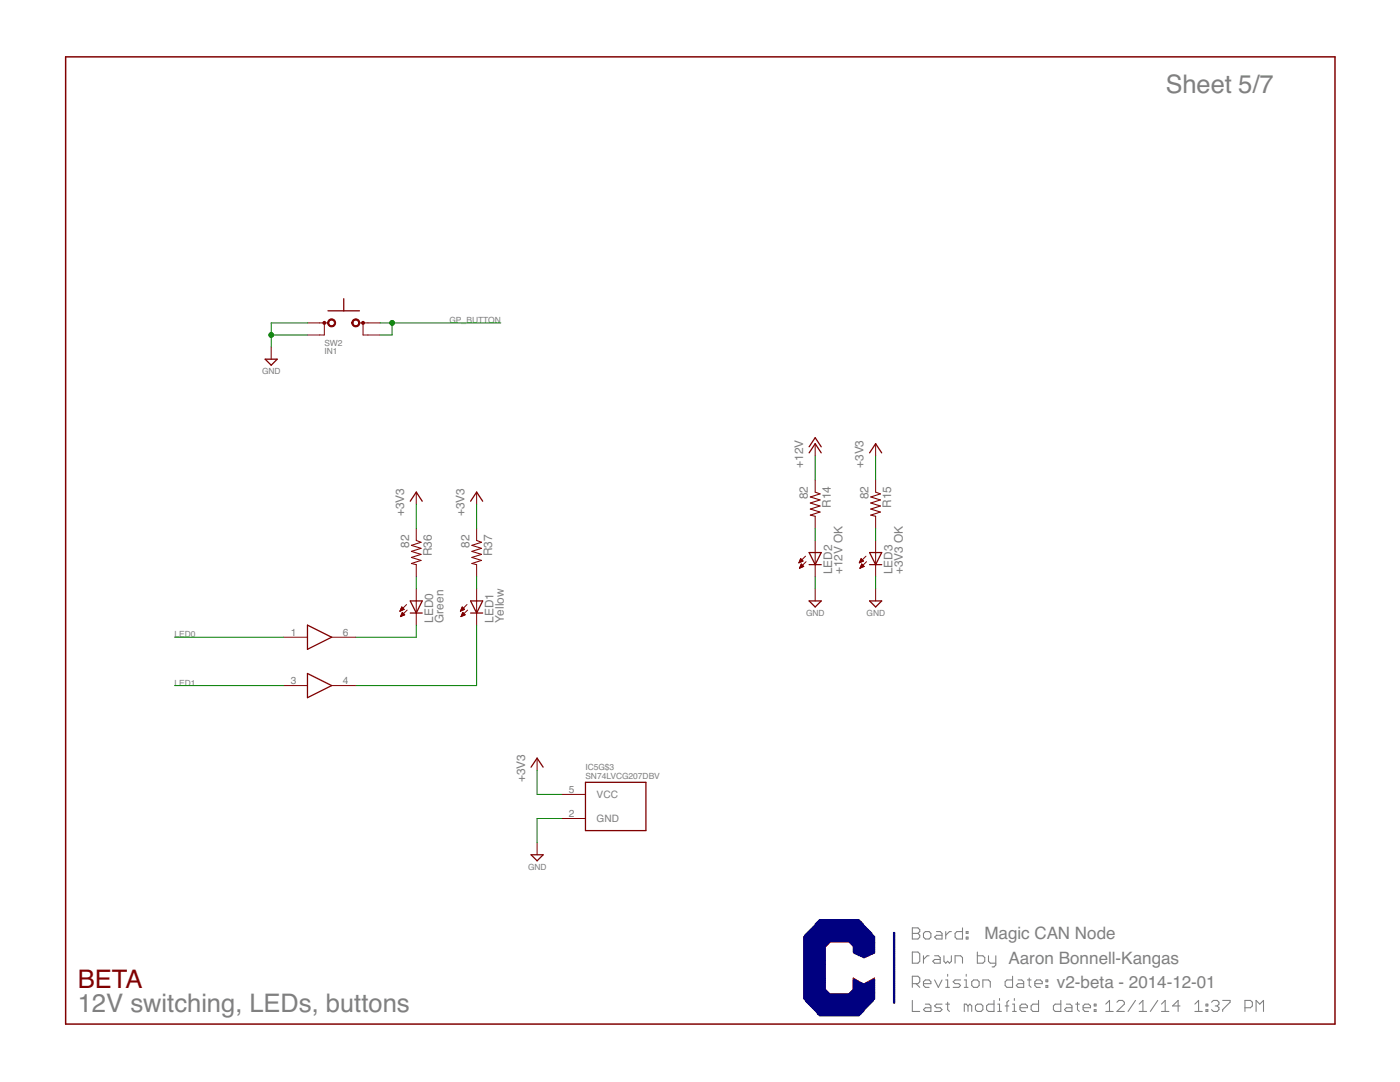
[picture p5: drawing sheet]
<svg xmlns="http://www.w3.org/2000/svg" width="279mm" height="216mm" viewBox="0 0 279 216" stroke-linecap="round" stroke-linejoin="round" font-family="sans-serif">
<defs><g id="words">
<g font-size="5.1" fill="#808080">
<text x="232.7" y="18.6">Sheet 5/7</text>
<text x="15.5" y="201.9">12V switching, LEDs, buttons</text>
</g>
<text font-size="5.1" fill="#800000" x="15.5" y="197.1">BETA</text>
<g font-size="3.4" fill="#808080">
<text x="196.5" y="187.5">Magic CAN Node</text>
<text x="201.3" y="192.3">Aaron Bonnell-Kangas</text>
<text x="210.9" y="197.1">v2-beta - 2014-12-01</text>
</g>
<g font-size="2.4" fill="#808080">
<text x="160.3" y="93.4" transform="rotate(-90 160.3 93.4)">+12V</text>
<text x="172.3" y="93.4" transform="rotate(-90 172.3 93.4)">+3V3</text>
<text x="161.2" y="99.6" transform="rotate(-90 161.2 99.6)">82</text>
<text x="165.8" y="101.3" transform="rotate(-90 165.8 101.3)">R14</text>
<text x="173.3" y="99.6" transform="rotate(-90 173.3 99.6)">82</text>
<text x="177.9" y="101.3" transform="rotate(-90 177.9 101.3)">R15</text>
<text x="80.7" y="103" transform="rotate(-90 80.7 103)">+3V3</text>
<text x="92.7" y="103" transform="rotate(-90 92.7 103)">+3V3</text>
<text x="81.6" y="109.3" transform="rotate(-90 81.6 109.3)">82</text>
<text x="86.2" y="111" transform="rotate(-90 86.2 111)">R36</text>
<text x="93.7" y="109.3" transform="rotate(-90 93.7 109.3)">82</text>
<text x="98.2" y="111" transform="rotate(-90 98.2 111)">R37</text>
<text x="166.1" y="114.6" transform="rotate(-90 166.1 114.6)">LED2</text>
<text x="168.1" y="114.6" transform="rotate(-90 168.1 114.6)">+12V OK</text>
<text x="178.1" y="114.6" transform="rotate(-90 178.1 114.6)">LED3</text>
<text x="180.2" y="114.6" transform="rotate(-90 180.2 114.6)">+3V3 OK</text>
<text x="86.4" y="124.3" transform="rotate(-90 86.4 124.3)">LED0</text>
<text x="88.5" y="124.3" transform="rotate(-90 88.5 124.3)">Green</text>
<text x="98.5" y="124.3" transform="rotate(-90 98.5 124.3)">LED1</text>
<text x="100.6" y="124.3" transform="rotate(-90 100.6 124.3)">Yellow</text>
<text x="104.8" y="156.1" transform="rotate(-90 104.8 156.1)">+3V3</text>
</g>
<g font-size="2" fill="#808080">
<text x="58" y="126.8">1</text>
<text x="68.4" y="126.8">6</text>
<text x="58" y="136.5">3</text>
<text x="68.4" y="136.5">4</text>
<text x="113.5" y="158.2">5</text>
<text x="119.1" y="159.2">VCC</text>
<text x="113.5" y="163">2</text>
<text x="119.1" y="164.1">GND</text>
</g>
<g font-size="1.7" fill="#808080">
<text x="89.7" y="64.4">GP_BUTTON</text>
<text x="64.7" y="70.7">IN1</text>
<text x="64.7" y="69">SW2</text>
<text x="52.3" y="74.7">GND</text>
<text x="160.9" y="122.9">GND</text>
<text x="172.9" y="122.9">GND</text>
<text x="34.8" y="127.1">LED0</text>
<text x="34.8" y="136.8">LED1</text>
<text x="116.8" y="155.4">SN74LVCG207DBV</text>
<text x="116.8" y="153.7">IC5G$3</text>
<text x="105.4" y="173.6">GND</text>
</g>
</g></defs>
<g fill="#808080" stroke="#808080" stroke-width=".2">
<path d="M172.6 191.1l1.9-1z"/>
<path d="M174.5 187v3.1z"/>
<path d="M171.4 183.6l3.1 3.4z"/>
<path d="M163.7 183.6h7.7z"/>
<path d="M163.7 183.6l-3.2 3.4z"/>
<path d="M160.5 187v12.3z"/>
<path d="M160.5 199.3l3.2 3.3z"/>
<path d="M163.7 202.6h7.7z"/>
<path d="M174.5 199.3l-3.1 3.3z"/>
<path d="M174.5 195.2v4.1z"/>
<path d="M172.3 196.4l2.2-1.2z"/>
<path d="M170.3 195.2l2 1.2z"/>
<path d="M170.3 195.2v2.3z"/>
<path d="M170.3 197.5l-.9 .8z"/>
<path d="M165.6 198.3h3.8z"/>
<path d="M164.7 197.5l.9 .8z"/>
<path d="M164.7 188.9v8.6z"/>
<path d="M165.7 187.9l-1 1z"/>
<path d="M165.7 187.9h3.7z"/>
<path d="M169.4 187.9l1 1z"/>
<path d="M170.4 188.9v1.2z"/>
<path d="M170.4 190.1l2.2 1z"/>
</g>
<g fill="#808080" stroke="#808080" stroke-width=".21">
<path d="M182.1 185.1v2.3z"/>
<path d="M182.1 185.1h1.1z"/>
<path d="M183.2 185.1l.4 .4z"/>
<path d="M183.6 185.5v.4z"/>
<path d="M183.6 185.9l-.4 .3z"/>
<path d="M183.2 186.2l.4 .4z"/>
<path d="M183.6 186.6v.4z"/>
<path d="M183.6 187l-.4 .4z"/>
<path d="M182.1 187.4h1.1z"/>
<path d="M182.1 186.2h1.1z"/>
<path d="M184.7 187.4h.7z"/>
<path d="M185.8 187l-.4 .4z"/>
<path d="M185.8 186.2v.8z"/>
<path d="M185.4 185.9l.4 .3z"/>
<path d="M184.7 185.9h.7z"/>
<path d="M184.3 186.2l.4-.3z"/>
<path d="M184.3 186.2v.8z"/>
<path d="M184.3 187l.4 .4z"/>
<path d="M186.9 185.9h.7z"/>
<path d="M187.6 185.9l.4 .3z"/>
<path d="M188 186.2v1.2z"/>
<path d="M186.9 187.4h1.1z"/>
<path d="M186.5 187l.4 .4z"/>
<path d="M186.5 187l.4-.4z"/>
<path d="M186.9 186.6h1.1z"/>
<path d="M188.7 185.9v1.5z"/>
<path d="M188.7 186.6l.8-.7z"/>
<path d="M189.5 185.9h.4z"/>
<path d="M192.1 185.1v2.3z"/>
<path d="M191 187.4h1.1z"/>
<path d="M190.6 187l.4 .4z"/>
<path d="M190.6 186.2v.8z"/>
<path d="M190.6 186.2l.4-.3z"/>
<path d="M191 185.9h1.1z"/>
<path d="M192.8 185.9h.4z"/>
<path d="M193.2 185.9v.3z"/>
<path d="M192.8 186.2h.4z"/>
<path d="M192.8 185.9v.3z"/>
<path d="M192.8 187h.4z"/>
<path d="M193.2 187v.4z"/>
<path d="M192.8 187.4h.4z"/>
<path d="M192.8 187v.4z"/>
<path d="M182.1 194.8v2.2z"/>
<path d="M182.1 194.8h1.1z"/>
<path d="M183.2 194.8l.4 .4z"/>
<path d="M183.6 195.2v.7z"/>
<path d="M183.6 195.9l-.4 .4z"/>
<path d="M182.1 196.3h1.1z"/>
<path d="M182.8 196.3l.8 .7z"/>
<path d="M184.7 197h.7z"/>
<path d="M184.3 196.6l.4 .4z"/>
<path d="M184.3 195.9v.7z"/>
<path d="M184.3 195.9l.4-.4z"/>
<path d="M184.7 195.5h.7z"/>
<path d="M185.4 195.5l.4 .4z"/>
<path d="M185.8 195.9v.4z"/>
<path d="M184.3 196.3h1.5z"/>
<path d="M186.5 195.5l.8 1.5z"/>
<path d="M188 195.5l-.7 1.5z"/>
<path d="M188.7 195.5h.4z"/>
<path d="M189.1 195.5v1.5z"/>
<path d="M188.7 197h.8z"/>
<path d="M189.1 194.4v.4z"/>
<path d="M190.2 197h1.1z"/>
<path d="M191.7 196.6l-.4 .4z"/>
<path d="M191.3 196.3l.4 .3z"/>
<path d="M190.6 196.3h.7z"/>
<path d="M190.2 195.9l.4 .4z"/>
<path d="M190.2 195.9l.4-.4z"/>
<path d="M190.6 195.5h1.1z"/>
<path d="M192.4 195.5h.4z"/>
<path d="M192.8 195.5v1.5z"/>
<path d="M192.4 197h.8z"/>
<path d="M192.8 194.4v.4z"/>
<path d="M194.3 197h.8z"/>
<path d="M195.4 196.6l-.3 .4z"/>
<path d="M195.4 195.9v.7z"/>
<path d="M195.1 195.5l.3 .4z"/>
<path d="M194.3 195.5h.8z"/>
<path d="M193.9 195.9l.4-.4z"/>
<path d="M193.9 195.9v.7z"/>
<path d="M193.9 196.6l.4 .4z"/>
<path d="M196.2 195.5v1.5z"/>
<path d="M196.2 195.5h1.1z"/>
<path d="M197.3 195.5l.3 .4z"/>
<path d="M197.6 195.9v1.1z"/>
<path d="M202.1 194.8v2.2z"/>
<path d="M201 197h1.1z"/>
<path d="M200.6 196.6l.4 .4z"/>
<path d="M200.6 195.9v.7z"/>
<path d="M200.6 195.9l.4-.4z"/>
<path d="M201 195.5h1.1z"/>
<path d="M203.2 195.5h.7z"/>
<path d="M203.9 195.5l.4 .4z"/>
<path d="M204.3 195.9v1.1z"/>
<path d="M203.2 197h1.1z"/>
<path d="M202.8 196.6l.4 .4z"/>
<path d="M202.8 196.6l.4-.3z"/>
<path d="M203.2 196.3h1.1z"/>
<path d="M205.4 195.2v1.4z"/>
<path d="M205.4 196.6l.4 .4z"/>
<path d="M205 195.5h.8z"/>
<path d="M206.9 197h.7z"/>
<path d="M206.5 196.6l.4 .4z"/>
<path d="M206.5 195.9v.7z"/>
<path d="M206.9 195.5l-.4 .4z"/>
<path d="M206.9 195.5h.7z"/>
<path d="M207.6 195.5l.4 .4z"/>
<path d="M208 195.9v.4z"/>
<path d="M206.5 196.3h1.5z"/>
<path d="M208.7 195.5h.4z"/>
<path d="M209.1 195.5v.4z"/>
<path d="M208.7 195.9h.4z"/>
<path d="M208.7 195.5v.4z"/>
<path d="M208.7 196.6h.4z"/>
<path d="M209.1 196.6v.4z"/>
<path d="M208.7 197h.4z"/>
<path d="M208.7 196.6v.4z"/>
<path d="M182.1 199.6v2.2z"/>
<path d="M182.1 201.8h1.5z"/>
<path d="M184.7 200.4h.7z"/>
<path d="M185.4 200.4l.4 .3z"/>
<path d="M185.8 200.7v1.1z"/>
<path d="M184.7 201.8h1.1z"/>
<path d="M184.3 201.5l.4 .3z"/>
<path d="M184.3 201.5l.4-.4z"/>
<path d="M184.7 201.1h1.1z"/>
<path d="M186.5 201.8h1.1z"/>
<path d="M187.6 201.8l.4-.3z"/>
<path d="M187.6 201.1l.4 .4z"/>
<path d="M186.9 201.1h.7z"/>
<path d="M186.5 200.7l.4 .4z"/>
<path d="M186.5 200.7l.4-.3z"/>
<path d="M186.9 200.4h1.1z"/>
<path d="M189.1 200v1.5z"/>
<path d="M189.1 201.5l.4 .3z"/>
<path d="M188.7 200.4h.8z"/>
<path d="M192.4 200.4v1.4z"/>
<path d="M192.4 200.4h.4z"/>
<path d="M192.8 200.4l.4 .3z"/>
<path d="M193.2 200.7v1.1z"/>
<path d="M193.2 200.7l.4-.3z"/>
<path d="M193.6 200.4l.3 .3z"/>
<path d="M193.9 200.7v1.1z"/>
<path d="M195.1 201.8h.7z"/>
<path d="M195.8 201.8l.4-.3z"/>
<path d="M196.2 200.7v.8z"/>
<path d="M195.8 200.4l.4 .3z"/>
<path d="M195.1 200.4h.7z"/>
<path d="M194.7 200.7l.4-.3z"/>
<path d="M194.7 200.7v.8z"/>
<path d="M194.7 201.5l.4 .3z"/>
<path d="M198.4 199.6v2.2z"/>
<path d="M197.3 201.8h1.1z"/>
<path d="M196.9 201.5l.4 .3z"/>
<path d="M196.9 200.7v.8z"/>
<path d="M196.9 200.7l.4-.3z"/>
<path d="M197.3 200.4h1.1z"/>
<path d="M199.1 200.4h.4z"/>
<path d="M199.5 200.4v1.4z"/>
<path d="M199.1 201.8h.8z"/>
<path d="M199.5 199.2v.4z"/>
<path d="M201 200v1.8z"/>
<path d="M201 200l.3-.4z"/>
<path d="M200.6 200.7h.7z"/>
<path d="M202.1 200.4h.3z"/>
<path d="M202.4 200.4v1.4z"/>
<path d="M202.1 201.8h.7z"/>
<path d="M202.4 199.2v.4z"/>
<path d="M203.9 201.8h.8z"/>
<path d="M203.6 201.5l.3 .3z"/>
<path d="M203.6 200.7v.8z"/>
<path d="M203.6 200.7l.3-.3z"/>
<path d="M203.9 200.4h.8z"/>
<path d="M204.7 200.4l.3 .3z"/>
<path d="M205 200.7v.4z"/>
<path d="M203.6 201.1h1.4z"/>
<path d="M207.3 199.6v2.2z"/>
<path d="M206.1 201.8h1.2z"/>
<path d="M205.8 201.5l.3 .3z"/>
<path d="M205.8 200.7v.8z"/>
<path d="M205.8 200.7l.3-.3z"/>
<path d="M206.1 200.4h1.2z"/>
<path d="M211.7 199.6v2.2z"/>
<path d="M210.6 201.8h1.1z"/>
<path d="M210.2 201.5l.4 .3z"/>
<path d="M210.2 200.7v.8z"/>
<path d="M210.2 200.7l.4-.3z"/>
<path d="M210.6 200.4h1.1z"/>
<path d="M212.8 200.4h.8z"/>
<path d="M213.6 200.4l.3 .3z"/>
<path d="M213.9 200.7v1.1z"/>
<path d="M212.8 201.8h1.1z"/>
<path d="M212.4 201.5l.4 .3z"/>
<path d="M212.8 201.1l-.4 .4z"/>
<path d="M212.8 201.1h1.1z"/>
<path d="M215 200v1.5z"/>
<path d="M215 201.5l.4 .3z"/>
<path d="M214.7 200.4h.7z"/>
<path d="M216.5 201.8h.8z"/>
<path d="M216.2 201.5l.3 .3z"/>
<path d="M216.2 200.7v.8z"/>
<path d="M216.2 200.7l.3-.3z"/>
<path d="M216.5 200.4h.8z"/>
<path d="M217.3 200.4l.3 .3z"/>
<path d="M217.6 200.7v.4z"/>
<path d="M216.2 201.1h1.4z"/>
<path d="M218.4 200.4h.3z"/>
<path d="M218.7 200.4v.3z"/>
<path d="M218.4 200.7h.3z"/>
<path d="M218.4 200.4v.3z"/>
<path d="M218.4 201.5h.3z"/>
<path d="M218.7 201.5v.3z"/>
<path d="M218.4 201.8h.3z"/>
<path d="M218.4 201.5v.3z"/>
<path d="M220.7 200.4l.7-.8z"/>
<path d="M221.4 199.6v2.2z"/>
<path d="M220.7 201.8h1.5z"/>
<path d="M222.9 201.8h1.5z"/>
<path d="M222.9 201.8l1.5-1.4z"/>
<path d="M224.4 200v.4z"/>
<path d="M224 199.6l.4 .4z"/>
<path d="M223.3 199.6h.7z"/>
<path d="M222.9 200l.4-.4z"/>
<path d="M226.6 199.6l-1.5 2.2z"/>
<path d="M227.4 200.4l.7-.8z"/>
<path d="M228.1 199.6v2.2z"/>
<path d="M227.4 201.8h1.4z"/>
<path d="M231.1 199.6l-1.5 2.2z"/>
<path d="M231.8 200.4l.7-.8z"/>
<path d="M232.5 199.6v2.2z"/>
<path d="M231.8 201.8h1.5z"/>
<path d="M235.1 199.6v2.2z"/>
<path d="M235.1 199.6l-1.1 1.1z"/>
<path d="M234 200.7h1.5z"/>
<path d="M238.5 200.4l.7-.8z"/>
<path d="M239.2 199.6v2.2z"/>
<path d="M238.5 201.8h1.4z"/>
<path d="M240.7 200.4h.3z"/>
<path d="M241 200.4v.3z"/>
<path d="M240.7 200.7h.3z"/>
<path d="M240.7 200.4v.3z"/>
<path d="M240.7 201.5h.3z"/>
<path d="M241 201.5v.3z"/>
<path d="M240.7 201.8h.3z"/>
<path d="M240.7 201.5v.3z"/>
<path d="M241.8 200l.4-.4z"/>
<path d="M242.2 199.6h.7z"/>
<path d="M242.9 199.6l.4 .4z"/>
<path d="M243.3 200v.4z"/>
<path d="M243.3 200.4l-.4 .3z"/>
<path d="M242.5 200.7h.4z"/>
<path d="M242.9 200.7l.4 .4z"/>
<path d="M243.3 201.1v.4z"/>
<path d="M243.3 201.5l-.4 .3z"/>
<path d="M242.2 201.8h.7z"/>
<path d="M241.8 201.5l.4 .3z"/>
<path d="M244 199.6h1.5z"/>
<path d="M245.5 199.6v.4z"/>
<path d="M245.5 200l-1.5 1.5z"/>
<path d="M244 201.5v.3z"/>
<path d="M248.5 199.6v2.2z"/>
<path d="M248.5 199.6h1.1z"/>
<path d="M249.6 199.6l.3 .4z"/>
<path d="M249.9 200v.7z"/>
<path d="M249.6 201.1l.3-.4z"/>
<path d="M248.5 201.1h1.1z"/>
<path d="M250.7 199.6v2.2z"/>
<path d="M250.7 199.6l.7 .8z"/>
<path d="M251.4 200.4l.8-.8z"/>
<path d="M252.2 199.6v2.2z"/>
<path d="M182.1 190v2.2z"/>
<path d="M182.1 192.2h1.1z"/>
<path d="M183.6 191.8l-.4 .4z"/>
<path d="M183.6 190.3v1.5z"/>
<path d="M183.2 190l.4 .3z"/>
<path d="M182.1 190h1.1z"/>
<path d="M184.3 190.7v1.5z"/>
<path d="M185 190.7l-.7 .8z"/>
<path d="M185 190.7h.4z"/>
<path d="M186.5 190.7h.8z"/>
<path d="M187.3 190.7l.3 .4z"/>
<path d="M187.6 191.1v1.1z"/>
<path d="M186.5 192.2h1.1z"/>
<path d="M186.2 191.8l.3 .4z"/>
<path d="M186.2 191.8l.3-.3z"/>
<path d="M186.5 191.5h1.1z"/>
<path d="M188.4 190.7v1.1z"/>
<path d="M188.4 191.8l.3 .4z"/>
<path d="M188.7 192.2l.4-.4z"/>
<path d="M189.1 191.8l.4 .4z"/>
<path d="M189.5 192.2l.4-.4z"/>
<path d="M189.9 190.7v1.1z"/>
<path d="M190.6 190.7v1.5z"/>
<path d="M190.6 190.7h1.1z"/>
<path d="M191.7 190.7l.4 .4z"/>
<path d="M192.1 191.1v1.1z"/>
<path d="M195.1 190v2.2z"/>
<path d="M195.1 192.2h1.1z"/>
<path d="M196.2 192.2l.3-.4z"/>
<path d="M196.5 191.1v.7z"/>
<path d="M196.2 190.7l.3 .4z"/>
<path d="M195.1 190.7h1.1z"/>
<path d="M197.3 190.7v1.1z"/>
<path d="M197.3 191.8l.3 .4z"/>
<path d="M197.6 192.2h1.1z"/>
<path d="M198.7 190.7v1.9z"/>
<path d="M198.7 192.6l-.3 .3z"/>
<path d="M198 192.9h.4z"/>
</g>
<g fill="#800000" stroke="#800000" stroke-width=".2">
<path d="M61.4 64.4h2.4z"/>
<path d="M73.4 64.4h2.4z"/>
<path d="M63.8 64.4h.9z"/>
<path d="M64.7 64.4h.7z"/>
<path d="M72.5 64.4h.9z"/>
<path d="M71.7 64.4h.8z"/>
<path d="M61.4 66.8h2.4z"/>
<path d="M63.8 66.8h.9z"/>
<path d="M64.7 64.4v2.4z"/>
<path d="M73.4 66.8h2.4z"/>
<path d="M72.5 66.8h.9z"/>
<path d="M72.5 64.4v2.4z"/>
<path d="M54.1 69.3v2.4z"/>
<path d="M56.5 127.1h4.9z"/>
<path d="M66.2 127.1h4.8z"/>
<path d="M56.5 136.8h4.9z"/>
<path d="M66.2 136.8h4.8z"/>
<path d="M112 158.5h4.8z"/>
<path d="M112 163.3h4.8z"/>
<path d="M83.1 122.3v2.4z"/>
<path d="M83.1 117.5v2.4z"/>
<path d="M83.1 119.9v2.4z"/>
<path d="M81.1 120.6l-1.3 1.4z"/>
<path d="M79.9 123l1.4-1.3z"/>
<path d="M80.2 121.1l-.4 .9z"/>
<path d="M80.2 121.1l.5 .5z"/>
<path d="M79.8 122l.9-.4z"/>
<path d="M79.9 121.8h.2z"/>
<path d="M79.9 121.7h.5z"/>
<path d="M80 121.6h.6z"/>
<path d="M80 121.5h.6z"/>
<path d="M80.1 121.4h.3z"/>
<path d="M80.1 121.3h.2z"/>
<path d="M80.3 122.2l-.4 .8z"/>
<path d="M80.3 122.2l.5 .5z"/>
<path d="M79.9 123l.9-.3z"/>
<path d="M80 123h.1z"/>
<path d="M80 122.9h.4z"/>
<path d="M80.1 122.7h.5z"/>
<path d="M80.1 122.6h.6z"/>
<path d="M80.2 122.5h.4z"/>
<path d="M80.2 122.4h.3z"/>
<path d="M80.3 122.3h.1z"/>
<path d="M95.1 122.3v2.4z"/>
<path d="M95.1 117.5v2.4z"/>
<path d="M95.1 119.9v2.4z"/>
<path d="M93.2 120.6l-1.3 1.4z"/>
<path d="M92 123l1.3-1.3z"/>
<path d="M92.2 121.1l-.3 .9z"/>
<path d="M92.2 121.1l.5 .5z"/>
<path d="M91.9 122l.8-.4z"/>
<path d="M91.9 121.8h.3z"/>
<path d="M92 121.7h.4z"/>
<path d="M92 121.6h.7z"/>
<path d="M92.1 121.5h.5z"/>
<path d="M92.1 121.4h.4z"/>
<path d="M92.2 121.3h.2z"/>
<path d="M92.4 122.2l-.4 .8z"/>
<path d="M92.4 122.2l.4 .5z"/>
<path d="M92 123l.8-.3z"/>
<path d="M92 123h.2z"/>
<path d="M92.1 122.9h.3z"/>
<path d="M92.1 122.7h.6z"/>
<path d="M92.2 122.6h.6z"/>
<path d="M92.2 122.5h.5z"/>
<path d="M92.3 122.4h.3z"/>
<path d="M92.3 122.3h.2z"/>
<path d="M83.1 112.7v2.4z"/>
<path d="M83.1 105.4v2.4z"/>
<path d="M95.1 112.7v2.4z"/>
<path d="M95.1 105.4v2.4z"/>
<path d="M83.1 98.2v2.4z"/>
<path d="M95.1 98.2v2.4z"/>
<path d="M107.2 151.3v2.4z"/>
<path d="M107.2 168.1v2.5z"/>
<path d="M162.7 112.7v2.4z"/>
<path d="M162.7 107.8v2.5z"/>
<path d="M162.7 110.3v2.4z"/>
<path d="M160.8 111l-1.4 1.3z"/>
<path d="M160.9 112.1l-1.3 1.3z"/>
<path d="M159.8 111.5l-.4 .8z"/>
<path d="M159.8 111.5l.5 .5z"/>
<path d="M159.4 112.3l.9-.3z"/>
<path d="M159.5 112.2h.1z"/>
<path d="M159.5 112.1h.4z"/>
<path d="M159.6 112h.5z"/>
<path d="M159.6 111.9h.6z"/>
<path d="M159.7 111.8h.4z"/>
<path d="M159.7 111.7h.3z"/>
<path d="M159.7 111.5h.2z"/>
<path d="M159.9 112.5l-.3 .9z"/>
<path d="M159.9 112.5l.5 .5z"/>
<path d="M159.6 113.4l.8-.4z"/>
<path d="M159.6 113.2h.3z"/>
<path d="M159.7 113.1h.5z"/>
<path d="M159.7 113h.7z"/>
<path d="M159.8 112.9h.5z"/>
<path d="M159.8 112.8h.3z"/>
<path d="M159.9 112.7h.1z"/>
<path d="M174.8 112.7v2.4z"/>
<path d="M174.8 107.8v2.5z"/>
<path d="M174.8 110.3v2.4z"/>
<path d="M172.8 111l-1.3 1.3z"/>
<path d="M172.9 112.1l-1.3 1.3z"/>
<path d="M171.9 111.5l-.4 .8z"/>
<path d="M171.9 111.5l.4 .5z"/>
<path d="M171.5 112.3l.8-.3z"/>
<path d="M171.5 112.2h.2z"/>
<path d="M171.6 112.1h.3z"/>
<path d="M171.6 112h.6z"/>
<path d="M171.7 111.9h.6z"/>
<path d="M171.7 111.8h.5z"/>
<path d="M171.8 111.7h.2z"/>
<path d="M171.8 111.5h.1z"/>
<path d="M172 112.5l-.4 .9z"/>
<path d="M172 112.5l.5 .5z"/>
<path d="M171.6 113.4l.9-.4z"/>
<path d="M171.7 113.2h.3z"/>
<path d="M171.7 113.1h.5z"/>
<path d="M171.8 113h.6z"/>
<path d="M171.8 112.9h.5z"/>
<path d="M171.9 112.8h.3z"/>
<path d="M171.9 112.7h.2z"/>
<path d="M162.7 103v2.4z"/>
<path d="M162.7 95.8v2.4z"/>
<path d="M174.8 103v2.4z"/>
<path d="M174.8 95.8v2.4z"/>
<path d="M174.8 88.5v2.5z"/>
<path d="M162.7 88.5v2.5z"/>
<path d="M162.7 117.5v2.4z"/>
<path d="M174.8 117.5v2.4z"/>
<path d="M65.6 63.9a.8 .8 0 0 1 1.3 .1 .8 .8 0 0 1-.5 1.2 .8 .8 0 0 1-1-.8h.2a.56 .56 0 0 1 .8-.5 .56 .56 0 0 1 .2 .9 .56 .56 0 0 1-.9-.2l-.1-.2h-.2z" fill-rule="evenodd"/>
<path d="M70.4 63.9a.8 .8 0 0 1 1.3 .1 .8 .8 0 0 1-.5 1.2 .8 .8 0 0 1-1-.8h.2a.56 .56 0 0 1 .8-.5 .56 .56 0 0 1 .2 .9 .56 .56 0 0 1-.9-.2l-.1-.2h-.2z" fill-rule="evenodd"/>
<circle cx="72.5" cy="64.4" r=".3"/>
<circle cx="64.7" cy="64.4" r=".3"/>
</g>
<g fill="#800000" stroke="#800000" stroke-width=".25">
<path d="M68.6 62h3.1z"/>
<path d="M65.4 62h3.2z"/>
<path d="M68.6 59.6v2.4z"/>
<path d="M52.9 71.7h2.4z"/>
<path d="M55.3 71.7l-1.2 1.2z"/>
<path d="M52.9 71.7l1.2 1.2z"/>
<path d="M61.4 124.7v4.9z"/>
<path d="M61.4 129.6l4.8-2.5z"/>
<path d="M61.4 124.7l4.8 2.4z"/>
<path d="M61.4 134.4v4.8z"/>
<path d="M61.4 139.2l4.8-2.4z"/>
<path d="M61.4 134.4l4.8 2.4z"/>
<path d="M116.8 156.1v9.6z"/>
<path d="M116.8 165.7h12.1z"/>
<path d="M128.9 156.1v9.6z"/>
<path d="M116.8 156.1h12.1z"/>
<path d="M84.3 119.9l-1.2 2.4z"/>
<path d="M81.9 119.9l1.2 2.4z"/>
<path d="M83.1 122.3h1.2z"/>
<path d="M81.9 122.3h1.2z"/>
<path d="M83.1 119.9h1.2z"/>
<path d="M81.9 119.9h1.2z"/>
<path d="M96.3 119.9l-1.2 2.4z"/>
<path d="M93.9 119.9l1.2 2.4z"/>
<path d="M95.1 122.3h1.2z"/>
<path d="M93.9 122.3h1.2z"/>
<path d="M95.1 119.9h1.2z"/>
<path d="M93.9 119.9h1.2z"/>
<path d="M83.1 98.2l1.2 1.8z"/>
<path d="M83.1 98.2l-1.2 1.8z"/>
<path d="M95.1 98.2l1.2 1.8z"/>
<path d="M95.1 98.2l-1.2 1.8z"/>
<path d="M107.2 151.3l1.2 1.8z"/>
<path d="M107.2 151.3l-1.2 1.8z"/>
<path d="M106 170.6h2.4z"/>
<path d="M108.4 170.6l-1.2 1.2z"/>
<path d="M106 170.6l1.2 1.2z"/>
<path d="M163.9 110.3l-1.2 2.4z"/>
<path d="M161.5 110.3l1.2 2.4z"/>
<path d="M162.7 112.7h1.2z"/>
<path d="M161.5 112.7h1.2z"/>
<path d="M162.7 110.3h1.2z"/>
<path d="M161.5 110.3h1.2z"/>
<path d="M176 110.3l-1.2 2.4z"/>
<path d="M173.5 110.3l1.3 2.4z"/>
<path d="M174.8 112.7h1.2z"/>
<path d="M173.5 112.7h1.3z"/>
<path d="M174.8 110.3h1.2z"/>
<path d="M173.5 110.3h1.3z"/>
<path d="M174.8 88.5l1.2 1.9z"/>
<path d="M174.8 88.5l-1.3 1.9z"/>
<path d="M162.7 88.5l1.2 1.9z"/>
<path d="M162.7 88.5l-1.2 1.9z"/>
<path d="M162.7 87.3l1.2 1.9z"/>
<path d="M162.7 87.3l-1.2 1.9z"/>
<path d="M161.5 119.9h2.4z"/>
<path d="M163.9 119.9l-1.2 1.2z"/>
<path d="M161.5 119.9l1.2 1.2z"/>
<path d="M173.5 119.9h2.5z"/>
<path d="M176 119.9l-1.2 1.2z"/>
<path d="M173.5 119.9l1.3 1.2z"/>
</g>
<g fill="#800000" stroke="#800000" stroke-width=".21">
<path d="M83.1 107.8l.9 .4z"/>
<path d="M82.1 108.8l1.9-.6z"/>
<path d="M82.1 108.8l1.9 .6z"/>
<path d="M82.1 110l1.9-.6z"/>
<path d="M82.1 110l1.9 .6z"/>
<path d="M82.1 111.2l1.9-.6z"/>
<path d="M82.1 111.2l1.9 .6z"/>
<path d="M82.1 112.4l1.9-.6z"/>
<path d="M82.1 112.4l1 .3z"/>
<path d="M95.1 107.8l1 .4z"/>
<path d="M94.2 108.8l1.9-.6z"/>
<path d="M94.2 108.8l1.9 .6z"/>
<path d="M94.2 110l1.9-.6z"/>
<path d="M94.2 110l1.9 .6z"/>
<path d="M94.2 111.2l1.9-.6z"/>
<path d="M94.2 111.2l1.9 .6z"/>
<path d="M94.2 112.4l1.9-.6z"/>
<path d="M94.2 112.4l.9 .3z"/>
<path d="M162.7 98.2l1 .4z"/>
<path d="M161.7 99.2l2-.6z"/>
<path d="M161.7 99.2l2 .6z"/>
<path d="M161.7 100.4l2-.6z"/>
<path d="M161.7 100.4l2 .6z"/>
<path d="M161.7 101.6l2-.6z"/>
<path d="M161.7 101.6l2 .6z"/>
<path d="M161.7 102.8l2-.6z"/>
<path d="M161.7 102.8l1 .2z"/>
<path d="M174.8 98.2l.9 .4z"/>
<path d="M173.8 99.2l1.9-.6z"/>
<path d="M173.8 99.2l1.9 .6z"/>
<path d="M173.8 100.4l1.9-.6z"/>
<path d="M173.8 100.4l1.9 .6z"/>
<path d="M173.8 101.6l1.9-.6z"/>
<path d="M173.8 101.6l1.9 .6z"/>
<path d="M173.8 102.8l1.9-.6z"/>
<path d="M173.8 102.8l1 .2z"/>
</g>
<g fill="#800000" stroke="#800000" stroke-width=".3">
<path d="M13.1 11.3v193z"/>
<path d="M13.1 204.3h253.3z"/>
<path d="M266.4 11.3v193z"/>
<path d="M13.1 11.3h253.3z"/>
</g>
<g fill="#008000" stroke="#008000" stroke-width=".2">
<path d="M54.1 66.8h7.3z"/>
<path d="M54.1 66.8v2.5z"/>
<path d="M54.1 64.4h7.3z"/>
<path d="M54.1 64.4v2.4z"/>
<path d="M107.2 163.3h4.8z"/>
<path d="M107.2 163.3v4.8z"/>
<path d="M174.8 115.1v2.4z"/>
<path d="M162.7 115.1v2.4z"/>
<path d="M83.1 100.6v4.8z"/>
<path d="M95.1 100.6v4.8z"/>
<path d="M107.2 158.5h4.8z"/>
<path d="M107.2 153.7v4.8z"/>
<path d="M174.8 91v4.8z"/>
<path d="M75.8 64.4h2.5z"/>
<path d="M78.3 64.4h21.6z"/>
<path d="M75.8 66.8h2.5z"/>
<path d="M78.3 64.4v2.4z"/>
<path d="M34.8 127.1h21.7z"/>
<path d="M34.8 136.8h21.7z"/>
<path d="M71 127.1h12.1z"/>
<path d="M83.1 124.7v2.4z"/>
<path d="M71 136.8h24.1z"/>
<path d="M95.1 124.7v12.1z"/>
<path d="M83.1 115.1v2.4z"/>
<path d="M95.1 115.1v2.4z"/>
<path d="M162.7 105.4v2.4z"/>
<path d="M174.8 105.4v2.4z"/>
<path d="M162.7 91v4.8z"/>
<circle cx="54.1" cy="66.8" r=".49"/>
<circle cx="78.3" cy="64.4" r=".49"/>
</g>
<g fill="#f00" stroke="#f00" stroke-width=".2">
<path d="M172.6 191.1l1.9-1z"/>
<path d="M170.4 190.1l2.2 1z"/>
<path d="M170.4 188.9v1.2z"/>
<path d="M169.4 187.9l1 1z"/>
<path d="M165.7 187.9h3.7z"/>
<path d="M165.7 187.9l-1 1z"/>
<path d="M164.7 188.9v8.6z"/>
<path d="M164.7 197.5l.9 .8z"/>
<path d="M165.6 198.3h3.8z"/>
<path d="M169.4 198.3l.9-.8z"/>
<path d="M170.3 195.2v2.3z"/>
<path d="M170.3 195.2l2 1.2z"/>
<path d="M172.3 196.4l2.2-1.2z"/>
<path d="M174.5 195.2v4.1z"/>
<path d="M174.5 199.3l-3.1 3.3z"/>
<path d="M163.7 202.6h7.7z"/>
<path d="M160.5 199.3l3.2 3.3z"/>
<path d="M160.5 187v12.3z"/>
<path d="M163.7 183.6l-3.2 3.4z"/>
<path d="M163.7 183.6h7.7z"/>
<path d="M171.4 183.6l3.1 3.4z"/>
<path d="M174.5 187v3.1z"/>
<path d="M163.6 202.6h7.8z"/>
<path d="M163.5 202.5h8z"/>
<path d="M163.4 202.4h8.2z"/>
<path d="M163.3 202.3h8.4z"/>
<path d="M163.2 202.2h8.6z"/>
<path d="M163.1 202.1h8.8z"/>
<path d="M163 202h9z"/>
<path d="M162.9 201.9h9.2z"/>
<path d="M162.8 201.7h9.4z"/>
<path d="M162.7 201.6h9.6z"/>
<path d="M162.6 201.5h9.8z"/>
<path d="M162.5 201.4h10z"/>
<path d="M162.4 201.3h10.2z"/>
<path d="M162.3 201.2h10.4z"/>
<path d="M162.2 201.1h10.6z"/>
<path d="M162.1 201h10.9z"/>
<path d="M162 200.8h11.1z"/>
<path d="M161.9 200.7h11.3z"/>
<path d="M161.8 200.6h11.5z"/>
<path d="M161.6 200.5h11.8z"/>
<path d="M161.5 200.4h12z"/>
<path d="M161.4 200.3h12.2z"/>
<path d="M161.3 200.2h12.4z"/>
<path d="M161.2 200h12.6z"/>
<path d="M161.1 199.9h12.8z"/>
<path d="M161 199.8h13z"/>
<path d="M160.9 199.7h13.2z"/>
<path d="M160.8 199.6h13.4z"/>
<path d="M160.7 199.5h13.6z"/>
<path d="M160.6 199.4h13.8z"/>
<path d="M160.5 199.3h14z"/>
<path d="M160.5 199.1h14z"/>
<path d="M160.5 199h14z"/>
<path d="M160.5 198.9h14z"/>
<path d="M160.5 198.8h14z"/>
<path d="M160.5 198.7h14z"/>
<path d="M160.5 198.6h14z"/>
<path d="M160.5 198.5h14z"/>
<path d="M160.5 198.4h14z"/>
<path d="M160.5 198.2h5z"/>
<path d="M169.5 198.2h5z"/>
<path d="M160.5 198.1h4.9z"/>
<path d="M169.6 198.1h4.9z"/>
<path d="M160.5 198h4.8z"/>
<path d="M169.7 198h4.8z"/>
<path d="M160.5 197.9h4.7z"/>
<path d="M169.9 197.9h4.6z"/>
<path d="M160.5 197.8h4.6z"/>
<path d="M170 197.8h4.5z"/>
<path d="M160.5 197.7h4.5z"/>
<path d="M170.1 197.7h4.4z"/>
<path d="M160.5 197.6h4.3z"/>
<path d="M170.2 197.6h4.3z"/>
<path d="M160.5 197.4h4.2z"/>
<path d="M170.3 197.4h4.2z"/>
<path d="M160.5 197.3h4.2z"/>
<path d="M170.3 197.3h4.2z"/>
<path d="M160.5 197.2h4.2z"/>
<path d="M170.3 197.2h4.2z"/>
<path d="M160.5 197.1h4.2z"/>
<path d="M170.3 197.1h4.2z"/>
<path d="M160.5 197h4.2z"/>
<path d="M170.3 197h4.2z"/>
<path d="M160.5 196.9h4.2z"/>
<path d="M170.3 196.9h4.2z"/>
<path d="M160.5 196.8h4.2z"/>
<path d="M170.3 196.8h4.2z"/>
<path d="M160.5 196.7h4.2z"/>
<path d="M170.3 196.7h4.2z"/>
<path d="M160.5 196.6h4.2z"/>
<path d="M170.3 196.6h4.2z"/>
<path d="M160.5 196.4h4.2z"/>
<path d="M170.3 196.4h4.2z"/>
<path d="M160.5 196.3h4.2z"/>
<path d="M170.3 196.3h1.9z"/>
<path d="M172.4 196.3h2.1z"/>
<path d="M160.5 196.2h4.2z"/>
<path d="M170.3 196.2h1.7z"/>
<path d="M172.7 196.2h1.8z"/>
<path d="M160.5 196.1h4.2z"/>
<path d="M170.3 196.1h1.6z"/>
<path d="M172.9 196.1h1.6z"/>
<path d="M160.5 196h4.2z"/>
<path d="M170.3 196h1.4z"/>
<path d="M173.1 196h1.4z"/>
<path d="M160.5 195.9h4.2z"/>
<path d="M170.3 195.9h1.1z"/>
<path d="M173.3 195.9h1.2z"/>
<path d="M160.5 195.7h4.2z"/>
<path d="M170.3 195.7h1z"/>
<path d="M173.5 195.7h1z"/>
<path d="M160.5 195.6h4.2z"/>
<path d="M170.3 195.6h.8z"/>
<path d="M173.7 195.6h.8z"/>
<path d="M160.5 195.5h4.2z"/>
<path d="M170.3 195.5h.6z"/>
<path d="M173.9 195.5h.6z"/>
<path d="M160.5 195.4h4.2z"/>
<path d="M170.3 195.4h.4z"/>
<path d="M174.1 195.4h.4z"/>
<path d="M160.5 195.3h4.2z"/>
<path d="M170.3 195.3h.2z"/>
<path d="M174.3 195.3h.2z"/>
<path d="M160.5 195.2h4.2z"/>
<path d="M160.5 195.1h4.2z"/>
<path d="M160.5 195h4.2z"/>
<path d="M160.5 194.8h4.2z"/>
<path d="M160.5 194.7h4.2z"/>
<path d="M160.5 194.6h4.2z"/>
<path d="M160.5 194.5h4.2z"/>
<path d="M160.5 194.4h4.2z"/>
<path d="M160.5 194.3h4.2z"/>
<path d="M160.5 194.2h4.2z"/>
<path d="M160.5 194.1h4.2z"/>
<path d="M160.5 194h4.2z"/>
<path d="M160.5 193.8h4.2z"/>
<path d="M160.5 193.7h4.2z"/>
<path d="M160.5 193.6h4.2z"/>
<path d="M160.5 193.5h4.2z"/>
<path d="M160.5 193.4h4.2z"/>
<path d="M160.5 193.3h4.2z"/>
<path d="M160.5 193.1h4.2z"/>
<path d="M160.5 193h4.2z"/>
<path d="M160.5 192.9h4.2z"/>
<path d="M160.5 192.8h4.2z"/>
<path d="M160.5 192.7h4.2z"/>
<path d="M160.5 192.6h4.2z"/>
<path d="M160.5 192.5h4.2z"/>
<path d="M160.5 192.4h4.2z"/>
<path d="M160.5 192.3h4.2z"/>
<path d="M160.5 192.1h4.2z"/>
<path d="M160.5 192h4.2z"/>
<path d="M160.5 191.9h4.2z"/>
<path d="M160.5 191.8h4.2z"/>
<path d="M160.5 191.7h4.2z"/>
<path d="M160.5 191.6h4.2z"/>
<path d="M160.5 191.5h4.2z"/>
<path d="M160.5 191.3h4.2z"/>
<path d="M160.5 191.2h4.2z"/>
<path d="M160.5 191.1h4.2z"/>
<path d="M160.5 191h4.2z"/>
<path d="M172.4 191h.3z"/>
<path d="M160.5 190.9h4.2z"/>
<path d="M172.2 190.9h.7z"/>
<path d="M160.5 190.8h4.2z"/>
<path d="M171.9 190.8h1.3z"/>
<path d="M160.5 190.7h4.2z"/>
<path d="M171.7 190.7h1.7z"/>
<path d="M160.5 190.6h4.2z"/>
<path d="M171.4 190.6h2.2z"/>
<path d="M160.5 190.4h4.2z"/>
<path d="M171.2 190.4h2.6z"/>
<path d="M160.5 190.3h4.2z"/>
<path d="M170.9 190.3h3.2z"/>
<path d="M160.5 190.2h4.2z"/>
<path d="M170.6 190.2h3.7z"/>
<path d="M160.5 190.1h4.2z"/>
<path d="M170.4 190.1h4.1z"/>
<path d="M160.5 190h4.2z"/>
<path d="M170.4 190h4.1z"/>
<path d="M160.5 189.9h4.2z"/>
<path d="M170.4 189.9h4.1z"/>
<path d="M160.5 189.8h4.2z"/>
<path d="M170.4 189.8h4.1z"/>
<path d="M160.5 189.7h4.2z"/>
<path d="M170.4 189.7h4.1z"/>
<path d="M160.5 189.5h4.2z"/>
<path d="M170.4 189.5h4.1z"/>
<path d="M160.5 189.4h4.2z"/>
<path d="M170.4 189.4h4.1z"/>
<path d="M160.5 189.3h4.2z"/>
<path d="M170.4 189.3h4.1z"/>
<path d="M160.5 189.2h4.2z"/>
<path d="M170.4 189.2h4.1z"/>
<path d="M160.5 189.1h4.2z"/>
<path d="M170.4 189.1h4.1z"/>
<path d="M160.5 189h4.2z"/>
<path d="M170.4 189h4.1z"/>
<path d="M160.5 188.8h4.3z"/>
<path d="M170.4 188.8h4.1z"/>
<path d="M160.5 188.7h4.4z"/>
<path d="M170.2 188.7h4.3z"/>
<path d="M160.5 188.6h4.5z"/>
<path d="M170.1 188.6h4.4z"/>
<path d="M160.5 188.5h4.6z"/>
<path d="M170 188.5h4.5z"/>
<path d="M160.5 188.4h4.7z"/>
<path d="M169.9 188.4h4.6z"/>
<path d="M160.5 188.3h4.9z"/>
<path d="M169.8 188.3h4.7z"/>
<path d="M160.5 188.2h5z"/>
<path d="M169.7 188.2h4.8z"/>
<path d="M160.5 188.1h5.1z"/>
<path d="M169.6 188.1h4.9z"/>
<path d="M160.5 188h5.2z"/>
<path d="M169.5 188h5z"/>
<path d="M160.5 187.8h14z"/>
<path d="M160.5 187.7h14z"/>
<path d="M160.5 187.6h14z"/>
<path d="M160.5 187.5h14z"/>
<path d="M160.5 187.4h14z"/>
<path d="M160.5 187.3h14z"/>
<path d="M160.5 187.2h14z"/>
<path d="M160.5 187h14z"/>
<path d="M160.5 186.9h14z"/>
<path d="M160.7 186.8h13.7z"/>
<path d="M160.8 186.7h13.5z"/>
<path d="M160.9 186.6h13.3z"/>
<path d="M161 186.5h13.1z"/>
<path d="M161.1 186.4h12.8z"/>
<path d="M161.2 186.3h12.6z"/>
<path d="M161.3 186.1h12.4z"/>
<path d="M161.4 186h12.2z"/>
<path d="M161.5 185.9h12z"/>
<path d="M161.6 185.8h11.8z"/>
<path d="M161.7 185.7h11.6z"/>
<path d="M161.8 185.6h11.4z"/>
<path d="M161.9 185.5h11.2z"/>
<path d="M162 185.4h11z"/>
<path d="M162.1 185.3h10.8z"/>
<path d="M162.2 185.1h10.6z"/>
<path d="M162.3 185h10.4z"/>
<path d="M162.4 184.9h10.2z"/>
<path d="M162.5 184.8h10z"/>
<path d="M162.6 184.7h9.8z"/>
<path d="M162.8 184.6h9.5z"/>
<path d="M162.9 184.4h9.3z"/>
<path d="M163 184.3h9.1z"/>
<path d="M163.1 184.2h8.9z"/>
<path d="M163.2 184.1h8.7z"/>
<path d="M163.3 184h8.4z"/>
<path d="M163.4 183.9h8.2z"/>
<path d="M163.5 183.8h8z"/>
<path d="M163.6 183.7h7.8z"/>
</g>
<g fill="#000080" stroke="#000080" stroke-width=".2">
<path d="M163.5 202.6h8v.1h-8z"/>
<path d="M163.4 202.4h8.2v.2h-8.2z"/>
<path d="M163.2 202.3h8.6v.1h-8.6z"/>
<path d="M163.1 202.2h8.8v.1h-8.8z"/>
<path d="M163.1 202h8.9v.2h-8.9z"/>
<path d="M163 201.9h9.1v.1h-9.1z"/>
<path d="M162.8 201.8h9.5v.1h-9.5z"/>
<path d="M162.7 201.6h9.7v.2h-9.7z"/>
<path d="M162.6 201.5h9.8v.1h-9.8z"/>
<path d="M162.4 201.4h10.2v.1h-10.2z"/>
<path d="M162.3 201.2h10.4v.2h-10.4z"/>
<path d="M162.2 201.1h10.6v.1h-10.6z"/>
<path d="M162 201h11v.1h-11z"/>
<path d="M161.9 200.9h11.2v.1h-11.2z"/>
<path d="M161.8 200.7h11.4v.1h-11.4z"/>
<path d="M161.6 200.6h11.8v.1h-11.8z"/>
<path d="M161.5 200.4h12v.2h-12z"/>
<path d="M161.4 200.3h12.2v.1h-12.2z"/>
<path d="M161.2 200.2h12.6v.1h-12.6z"/>
<path d="M161.1 200h12.8v.2h-12.8z"/>
<path d="M178.3 200h.3v.2h-.3z"/>
<path d="M161 199.9h13v.1h-13z"/>
<path d="M178.3 199.9h.3v.1h-.3z"/>
<path d="M160.8 199.8h13.4v.1h-13.4z"/>
<path d="M178.3 199.8h.3v.1h-.3z"/>
<path d="M160.8 199.6h13.5v.2h-13.5z"/>
<path d="M178.3 199.6h.3v.2h-.3z"/>
<path d="M160.7 199.5h13.6v.1h-13.6z"/>
<path d="M178.3 199.5h.3v.1h-.3z"/>
<path d="M160.6 199.4h13.8v.1h-13.8z"/>
<path d="M178.3 199.4h.3v.1h-.3z"/>
<path d="M160.4 199.2h14.2v.2h-14.2z"/>
<path d="M178.3 199.2h.3v.2h-.3z"/>
<path d="M160.4 199.1h14.2v.1h-14.2z"/>
<path d="M178.3 199.1h.3v.1h-.3z"/>
<path d="M160.4 199h14.2v.1h-14.2z"/>
<path d="M178.3 199h.3v.1h-.3z"/>
<path d="M160.4 198.8h14.2v.2h-14.2z"/>
<path d="M178.3 198.8h.3v.2h-.3z"/>
<path d="M160.4 198.7h14.2v.1h-14.2z"/>
<path d="M178.3 198.7h.3v.1h-.3z"/>
<path d="M160.4 198.6h14.2v.1h-14.2z"/>
<path d="M178.3 198.6h.3v.1h-.3z"/>
<path d="M160.4 198.4h14.2v.2h-14.2z"/>
<path d="M178.3 198.4h.3v.2h-.3z"/>
<path d="M160.4 198.3h14.2v.1h-14.2z"/>
<path d="M178.3 198.3h.3v.1h-.3z"/>
<path d="M160.4 198.2h5.1v.1h-5.1z"/>
<path d="M169.5 198.2h5.1v.1h-5.1z"/>
<path d="M178.3 198.2h.3v.1h-.3z"/>
<path d="M160.4 198h5v.2h-5z"/>
<path d="M169.6 198h5v.2h-5z"/>
<path d="M178.3 198h.3v.2h-.3z"/>
<path d="M160.4 197.9h4.8v.1h-4.8z"/>
<path d="M169.8 197.9h4.8v.1h-4.8z"/>
<path d="M178.3 197.9h.3v.1h-.3z"/>
<path d="M160.4 197.8h4.7v.1h-4.7z"/>
<path d="M169.9 197.8h4.7v.1h-4.7z"/>
<path d="M178.3 197.8h.3v.1h-.3z"/>
<path d="M160.4 197.6h4.6v.2h-4.6z"/>
<path d="M170 197.6h4.6v.2h-4.6z"/>
<path d="M178.3 197.6h.3v.2h-.3z"/>
<path d="M160.4 197.5h4.4v.1h-4.4z"/>
<path d="M170.2 197.5h4.4v.1h-4.4z"/>
<path d="M178.3 197.5h.3v.1h-.3z"/>
<path d="M160.4 197.4h4.3v.1h-4.3z"/>
<path d="M170.3 197.4h4.3v.1h-4.3z"/>
<path d="M178.3 197.4h.3v.1h-.3z"/>
<path d="M160.4 197.3h4.3v.1h-4.3z"/>
<path d="M170.3 197.3h4.3v.1h-4.3z"/>
<path d="M178.3 197.3h.3v.1h-.3z"/>
<path d="M160.4 197.1h4.3v.1h-4.3z"/>
<path d="M170.3 197.1h4.3v.1h-4.3z"/>
<path d="M178.3 197.1h.3v.1h-.3z"/>
<path d="M160.4 197h4.3v.1h-4.3z"/>
<path d="M170.3 197h4.3v.1h-4.3z"/>
<path d="M178.3 197h.3v.1h-.3z"/>
<path d="M160.4 196.8h4.3v.2h-4.3z"/>
<path d="M170.3 196.8h4.3v.2h-4.3z"/>
<path d="M178.3 196.8h.3v.2h-.3z"/>
<path d="M160.4 196.7h4.3v.1h-4.3z"/>
<path d="M170.3 196.7h4.3v.1h-4.3z"/>
<path d="M178.3 196.7h.3v.1h-.3z"/>
<path d="M160.4 196.6h4.3v.1h-4.3z"/>
<path d="M170.3 196.6h4.3v.1h-4.3z"/>
<path d="M178.3 196.6h.3v.1h-.3z"/>
<path d="M160.4 196.4h4.3v.2h-4.3z"/>
<path d="M170.3 196.4h4.3v.2h-4.3z"/>
<path d="M178.3 196.4h.3v.2h-.3z"/>
<path d="M160.4 196.3h4.3v.1h-4.3z"/>
<path d="M170.3 196.3h4.3v.1h-4.3z"/>
<path d="M178.3 196.3h.3v.1h-.3z"/>
<path d="M160.4 196.2h4.3v.1h-4.3z"/>
<path d="M170.3 196.2h1.9v.1h-1.9z"/>
<path d="M172.7 196.2h1.9v.1h-1.9z"/>
<path d="M178.3 196.2h.3v.1h-.3z"/>
<path d="M160.4 196h4.3v.2h-4.3z"/>
<path d="M170.3 196h1.6v.2h-1.6z"/>
<path d="M173 196h1.6v.2h-1.6z"/>
<path d="M178.3 196h.3v.2h-.3z"/>
<path d="M160.4 195.9h4.3v.1h-4.3z"/>
<path d="M170.3 195.9h1.2v.1h-1.2z"/>
<path d="M173.2 195.9h1.4v.1h-1.4z"/>
<path d="M178.3 195.9h.3v.1h-.3z"/>
<path d="M160.4 195.8h4.3v.1h-4.3z"/>
<path d="M170.3 195.8h1.1v.1h-1.1z"/>
<path d="M173.5 195.8h1.1v.1h-1.1z"/>
<path d="M178.3 195.8h.3v.1h-.3z"/>
<path d="M160.4 195.6h4.3v.2h-4.3z"/>
<path d="M170.3 195.6h.8v.2h-.8z"/>
<path d="M173.8 195.6h.8v.2h-.8z"/>
<path d="M178.3 195.6h.3v.2h-.3z"/>
<path d="M160.4 195.5h4.3v.1h-4.3z"/>
<path d="M170.3 195.5h.5v.1h-.5z"/>
<path d="M174 195.5h.6v.1h-.6z"/>
<path d="M178.3 195.5h.3v.1h-.3z"/>
<path d="M160.4 195.4h4.3v.1h-4.3z"/>
<path d="M170.4 195.4l.2 .1z"/>
<path d="M174.3 195.4h.3v.1h-.3z"/>
<path d="M178.3 195.4h.3v.1h-.3z"/>
<path d="M160.4 195.2h4.3v.2h-4.3z"/>
<path d="M178.3 195.2h.3v.2h-.3z"/>
<path d="M160.4 195.1h4.3v.1h-4.3z"/>
<path d="M178.3 195.1h.3v.1h-.3z"/>
<path d="M160.4 195h4.3v.1h-4.3z"/>
<path d="M178.3 195h.3v.1h-.3z"/>
<path d="M160.4 194.8h4.3v.2h-4.3z"/>
<path d="M178.3 194.8h.3v.2h-.3z"/>
<path d="M160.4 194.7h4.3v.1h-4.3z"/>
<path d="M178.3 194.7h.3v.1h-.3z"/>
<path d="M160.4 194.6h4.3v.1h-4.3z"/>
<path d="M178.3 194.6h.3v.1h-.3z"/>
<path d="M160.4 194.4h4.3v.2h-4.3z"/>
<path d="M178.3 194.4h.3v.2h-.3z"/>
<path d="M160.4 194.3h4.3v.1h-4.3z"/>
<path d="M178.3 194.3h.3v.1h-.3z"/>
<path d="M160.4 194.2h4.3v.1h-4.3z"/>
<path d="M178.3 194.2h.3v.1h-.3z"/>
<path d="M160.4 194h4.3v.2h-4.3z"/>
<path d="M178.3 194h.3v.2h-.3z"/>
<path d="M160.4 193.9h4.3v.1h-4.3z"/>
<path d="M178.3 193.9h.3v.1h-.3z"/>
<path d="M160.4 193.8h4.3v.1h-4.3z"/>
<path d="M178.3 193.8h.3v.1h-.3z"/>
<path d="M160.4 193.7h4.3v.1h-4.3z"/>
<path d="M178.3 193.7h.3v.1h-.3z"/>
<path d="M160.4 193.5h4.3v.1h-4.3z"/>
<path d="M178.3 193.5h.3v.1h-.3z"/>
<path d="M160.4 193.4h4.3v.1h-4.3z"/>
<path d="M178.3 193.4h.3v.1h-.3z"/>
<path d="M160.4 193.3h4.3v.1h-4.3z"/>
<path d="M178.3 193.3h.3v.1h-.3z"/>
<path d="M160.4 193.1h4.3v.1h-4.3z"/>
<path d="M178.3 193.1h.3v.1h-.3z"/>
<path d="M160.4 193h4.3v.1h-4.3z"/>
<path d="M178.3 193h.3v.1h-.3z"/>
<path d="M160.4 192.8h4.3v.2h-4.3z"/>
<path d="M178.3 192.8h.3v.2h-.3z"/>
<path d="M160.4 192.7h4.3v.1h-4.3z"/>
<path d="M178.3 192.7h.3v.1h-.3z"/>
<path d="M160.4 192.6h4.3v.1h-4.3z"/>
<path d="M178.3 192.6h.3v.1h-.3z"/>
<path d="M160.4 192.4h4.3v.2h-4.3z"/>
<path d="M178.3 192.4h.3v.2h-.3z"/>
<path d="M160.4 192.3h4.3v.1h-4.3z"/>
<path d="M178.3 192.3h.3v.1h-.3z"/>
<path d="M160.4 192.2h4.3v.1h-4.3z"/>
<path d="M178.3 192.2h.3v.1h-.3z"/>
<path d="M160.4 192h4.3v.2h-4.3z"/>
<path d="M178.3 192h.3v.2h-.3z"/>
<path d="M160.4 191.9h4.3v.1h-4.3z"/>
<path d="M178.3 191.9h.3v.1h-.3z"/>
<path d="M160.4 191.8h4.3v.1h-4.3z"/>
<path d="M178.3 191.8h.3v.1h-.3z"/>
<path d="M160.4 191.6h4.3v.2h-4.3z"/>
<path d="M178.3 191.6h.3v.2h-.3z"/>
<path d="M160.4 191.5h4.3v.1h-4.3z"/>
<path d="M178.3 191.5h.3v.1h-.3z"/>
<path d="M160.4 191.4h4.3v.1h-4.3z"/>
<path d="M178.3 191.4h.3v.1h-.3z"/>
<path d="M160.4 191.2h4.3v.2h-4.3z"/>
<path d="M178.3 191.2h.3v.2h-.3z"/>
<path d="M160.4 191.1h4.3v.1h-4.3z"/>
<path d="M178.3 191.1h.3v.1h-.3z"/>
<path d="M160.4 191h4.3v.1h-4.3z"/>
<path d="M172.3 191h.3v.1h-.3z"/>
<path d="M178.3 191h.3v.1h-.3z"/>
<path d="M160.4 190.8h4.3v.2h-4.3z"/>
<path d="M172 190.8h.8v.2h-.8z"/>
<path d="M178.3 190.8h.3v.2h-.3z"/>
<path d="M160.4 190.7h4.3v.1h-4.3z"/>
<path d="M171.8 190.7h1.3v.1h-1.3z"/>
<path d="M178.3 190.7h.3v.1h-.3z"/>
<path d="M160.4 190.6h4.3v.1h-4.3z"/>
<path d="M171.4 190.6h2.1v.1h-2.1z"/>
<path d="M178.3 190.6h.3v.1h-.3z"/>
<path d="M160.4 190.4h4.3v.2h-4.3z"/>
<path d="M171.1 190.4h2.7v.2h-2.7z"/>
<path d="M178.3 190.4h.3v.2h-.3z"/>
<path d="M160.4 190.3h4.3v.1h-4.3z"/>
<path d="M170.8 190.3h3.2v.1h-3.2z"/>
<path d="M178.3 190.3h.3v.1h-.3z"/>
<path d="M160.4 190.2h4.3v.1h-4.3z"/>
<path d="M170.6 190.2h3.7v.1h-3.7z"/>
<path d="M178.3 190.2h.3v.1h-.3z"/>
<path d="M160.4 190.1h4.3v.1h-4.3z"/>
<path d="M170.4 190.1h4.2v.1h-4.2z"/>
<path d="M178.3 190.1h.3v.1h-.3z"/>
<path d="M160.4 189.9h4.3v.1h-4.3z"/>
<path d="M170.3 189.9h4.3v.1h-4.3z"/>
<path d="M178.3 189.9h.3v.1h-.3z"/>
<path d="M160.4 189.8h4.3v.1h-4.3z"/>
<path d="M170.3 189.8h4.3v.1h-4.3z"/>
<path d="M178.3 189.8h.3v.1h-.3z"/>
<path d="M160.4 189.7h4.3v.1h-4.3z"/>
<path d="M170.3 189.7h4.3v.1h-4.3z"/>
<path d="M178.3 189.7h.3v.1h-.3z"/>
<path d="M160.4 189.5h4.3v.1h-4.3z"/>
<path d="M170.3 189.5h4.3v.1h-4.3z"/>
<path d="M178.3 189.5h.3v.1h-.3z"/>
<path d="M160.4 189.4h4.3v.1h-4.3z"/>
<path d="M170.3 189.4h4.3v.1h-4.3z"/>
<path d="M178.3 189.4h.3v.1h-.3z"/>
<path d="M160.4 189.3h4.3v.1h-4.3z"/>
<path d="M170.3 189.3h4.3v.1h-4.3z"/>
<path d="M178.3 189.3h.3v.1h-.3z"/>
<path d="M160.4 189.1h4.3v.1h-4.3z"/>
<path d="M170.3 189.1h4.3v.1h-4.3z"/>
<path d="M178.3 189.1h.3v.1h-.3z"/>
<path d="M160.4 189h4.3v.1h-4.3z"/>
<path d="M170.3 189h4.3v.1h-4.3z"/>
<path d="M178.3 189h.3v.1h-.3z"/>
<path d="M160.4 188.8h4.3v.2h-4.3z"/>
<path d="M170.3 188.8h4.3v.2h-4.3z"/>
<path d="M178.3 188.8h.3v.2h-.3z"/>
<path d="M160.4 188.7h4.4v.1h-4.4z"/>
<path d="M170.3 188.7h4.3v.1h-4.3z"/>
<path d="M178.3 188.7h.3v.1h-.3z"/>
<path d="M160.4 188.6h4.6v.1h-4.6z"/>
<path d="M170.2 188.6h4.4v.1h-4.4z"/>
<path d="M178.3 188.6h.3v.1h-.3z"/>
<path d="M160.4 188.4h4.7v.2h-4.7z"/>
<path d="M170 188.4h4.6v.2h-4.6z"/>
<path d="M178.3 188.4h.3v.2h-.3z"/>
<path d="M160.4 188.3h4.8v.1h-4.8z"/>
<path d="M169.9 188.3h4.7v.1h-4.7z"/>
<path d="M178.3 188.3h.3v.1h-.3z"/>
<path d="M160.4 188.2h5v.1h-5z"/>
<path d="M169.8 188.2h4.8v.1h-4.8z"/>
<path d="M178.3 188.2h.3v.1h-.3z"/>
<path d="M160.4 188h5v.2h-5z"/>
<path d="M169.6 188h5v.2h-5z"/>
<path d="M178.3 188h.3v.2h-.3z"/>
<path d="M160.4 187.9h5.2v.1h-5.2z"/>
<path d="M169.5 187.9h5.1v.1h-5.1z"/>
<path d="M178.3 187.9h.3v.1h-.3z"/>
<path d="M160.4 187.8h14.2v.1h-14.2z"/>
<path d="M178.3 187.8h.3v.1h-.3z"/>
<path d="M160.4 187.6h14.2v.2h-14.2z"/>
<path d="M178.3 187.6h.3v.2h-.3z"/>
<path d="M160.4 187.5h14.2v.1h-14.2z"/>
<path d="M178.3 187.5h.3v.1h-.3z"/>
<path d="M160.4 187.4h14.2v.1h-14.2z"/>
<path d="M178.3 187.4h.3v.1h-.3z"/>
<path d="M160.4 187.2h14.2v.2h-14.2z"/>
<path d="M178.3 187.2h.3v.2h-.3z"/>
<path d="M160.4 187.1h14.2v.1h-14.2z"/>
<path d="M178.3 187.1h.3v.1h-.3z"/>
<path d="M160.4 187h14.2v.1h-14.2z"/>
<path d="M178.3 187h.3v.1h-.3z"/>
<path d="M160.4 186.8h14.2v.2h-14.2z"/>
<path d="M178.3 186.8h.3v.2h-.3z"/>
<path d="M160.6 186.7h13.8v.1h-13.8z"/>
<path d="M178.3 186.7h.3v.1h-.3z"/>
<path d="M160.6 186.6h13.7v.1h-13.7z"/>
<path d="M178.3 186.6h.3v.1h-.3z"/>
<path d="M160.7 186.5h13.5v.1h-13.5z"/>
<path d="M178.3 186.5h.3v.1h-.3z"/>
<path d="M160.8 186.3h13.2v.1h-13.2z"/>
<path d="M178.3 186.3h.3v.1h-.3z"/>
<path d="M161 186.2h13v.1h-13z"/>
<path d="M178.3 186.2h.3v.1h-.3z"/>
<path d="M161.1 186.1h12.8v.1h-12.8z"/>
<path d="M178.3 186.1h.3v.1h-.3z"/>
<path d="M161.2 185.9h12.6v.1h-12.6z"/>
<path d="M161.4 185.8h12.2v.1h-12.2z"/>
<path d="M161.5 185.7h12v.1h-12z"/>
<path d="M161.6 185.5h11.8v.1h-11.8z"/>
<path d="M161.8 185.4h11.4v.1h-11.4z"/>
<path d="M161.9 185.3h11.2v.1h-11.2z"/>
<path d="M162 185.1h11v.2h-11z"/>
<path d="M162.2 185h10.6v.1h-10.6z"/>
<path d="M162.3 184.8h10.4v.2h-10.4z"/>
<path d="M162.4 184.7h10.2v.1h-10.2z"/>
<path d="M162.6 184.6h9.8v.1h-9.8z"/>
<path d="M162.7 184.4h9.6v.2h-9.6z"/>
<path d="M162.7 184.3h9.6v.1h-9.6z"/>
<path d="M162.8 184.2h9.3v.1h-9.3z"/>
<path d="M163 184h9v.2h-9z"/>
<path d="M163.1 183.9h8.8v.1h-8.8z"/>
<path d="M163.2 183.8h8.6v.1h-8.6z"/>
<path d="M163.4 183.6h8.2v.2h-8.2z"/>
<path d="M163.5 183.5h8v.1h-8z"/>
</g>
<use href="#words"/>
</svg>
